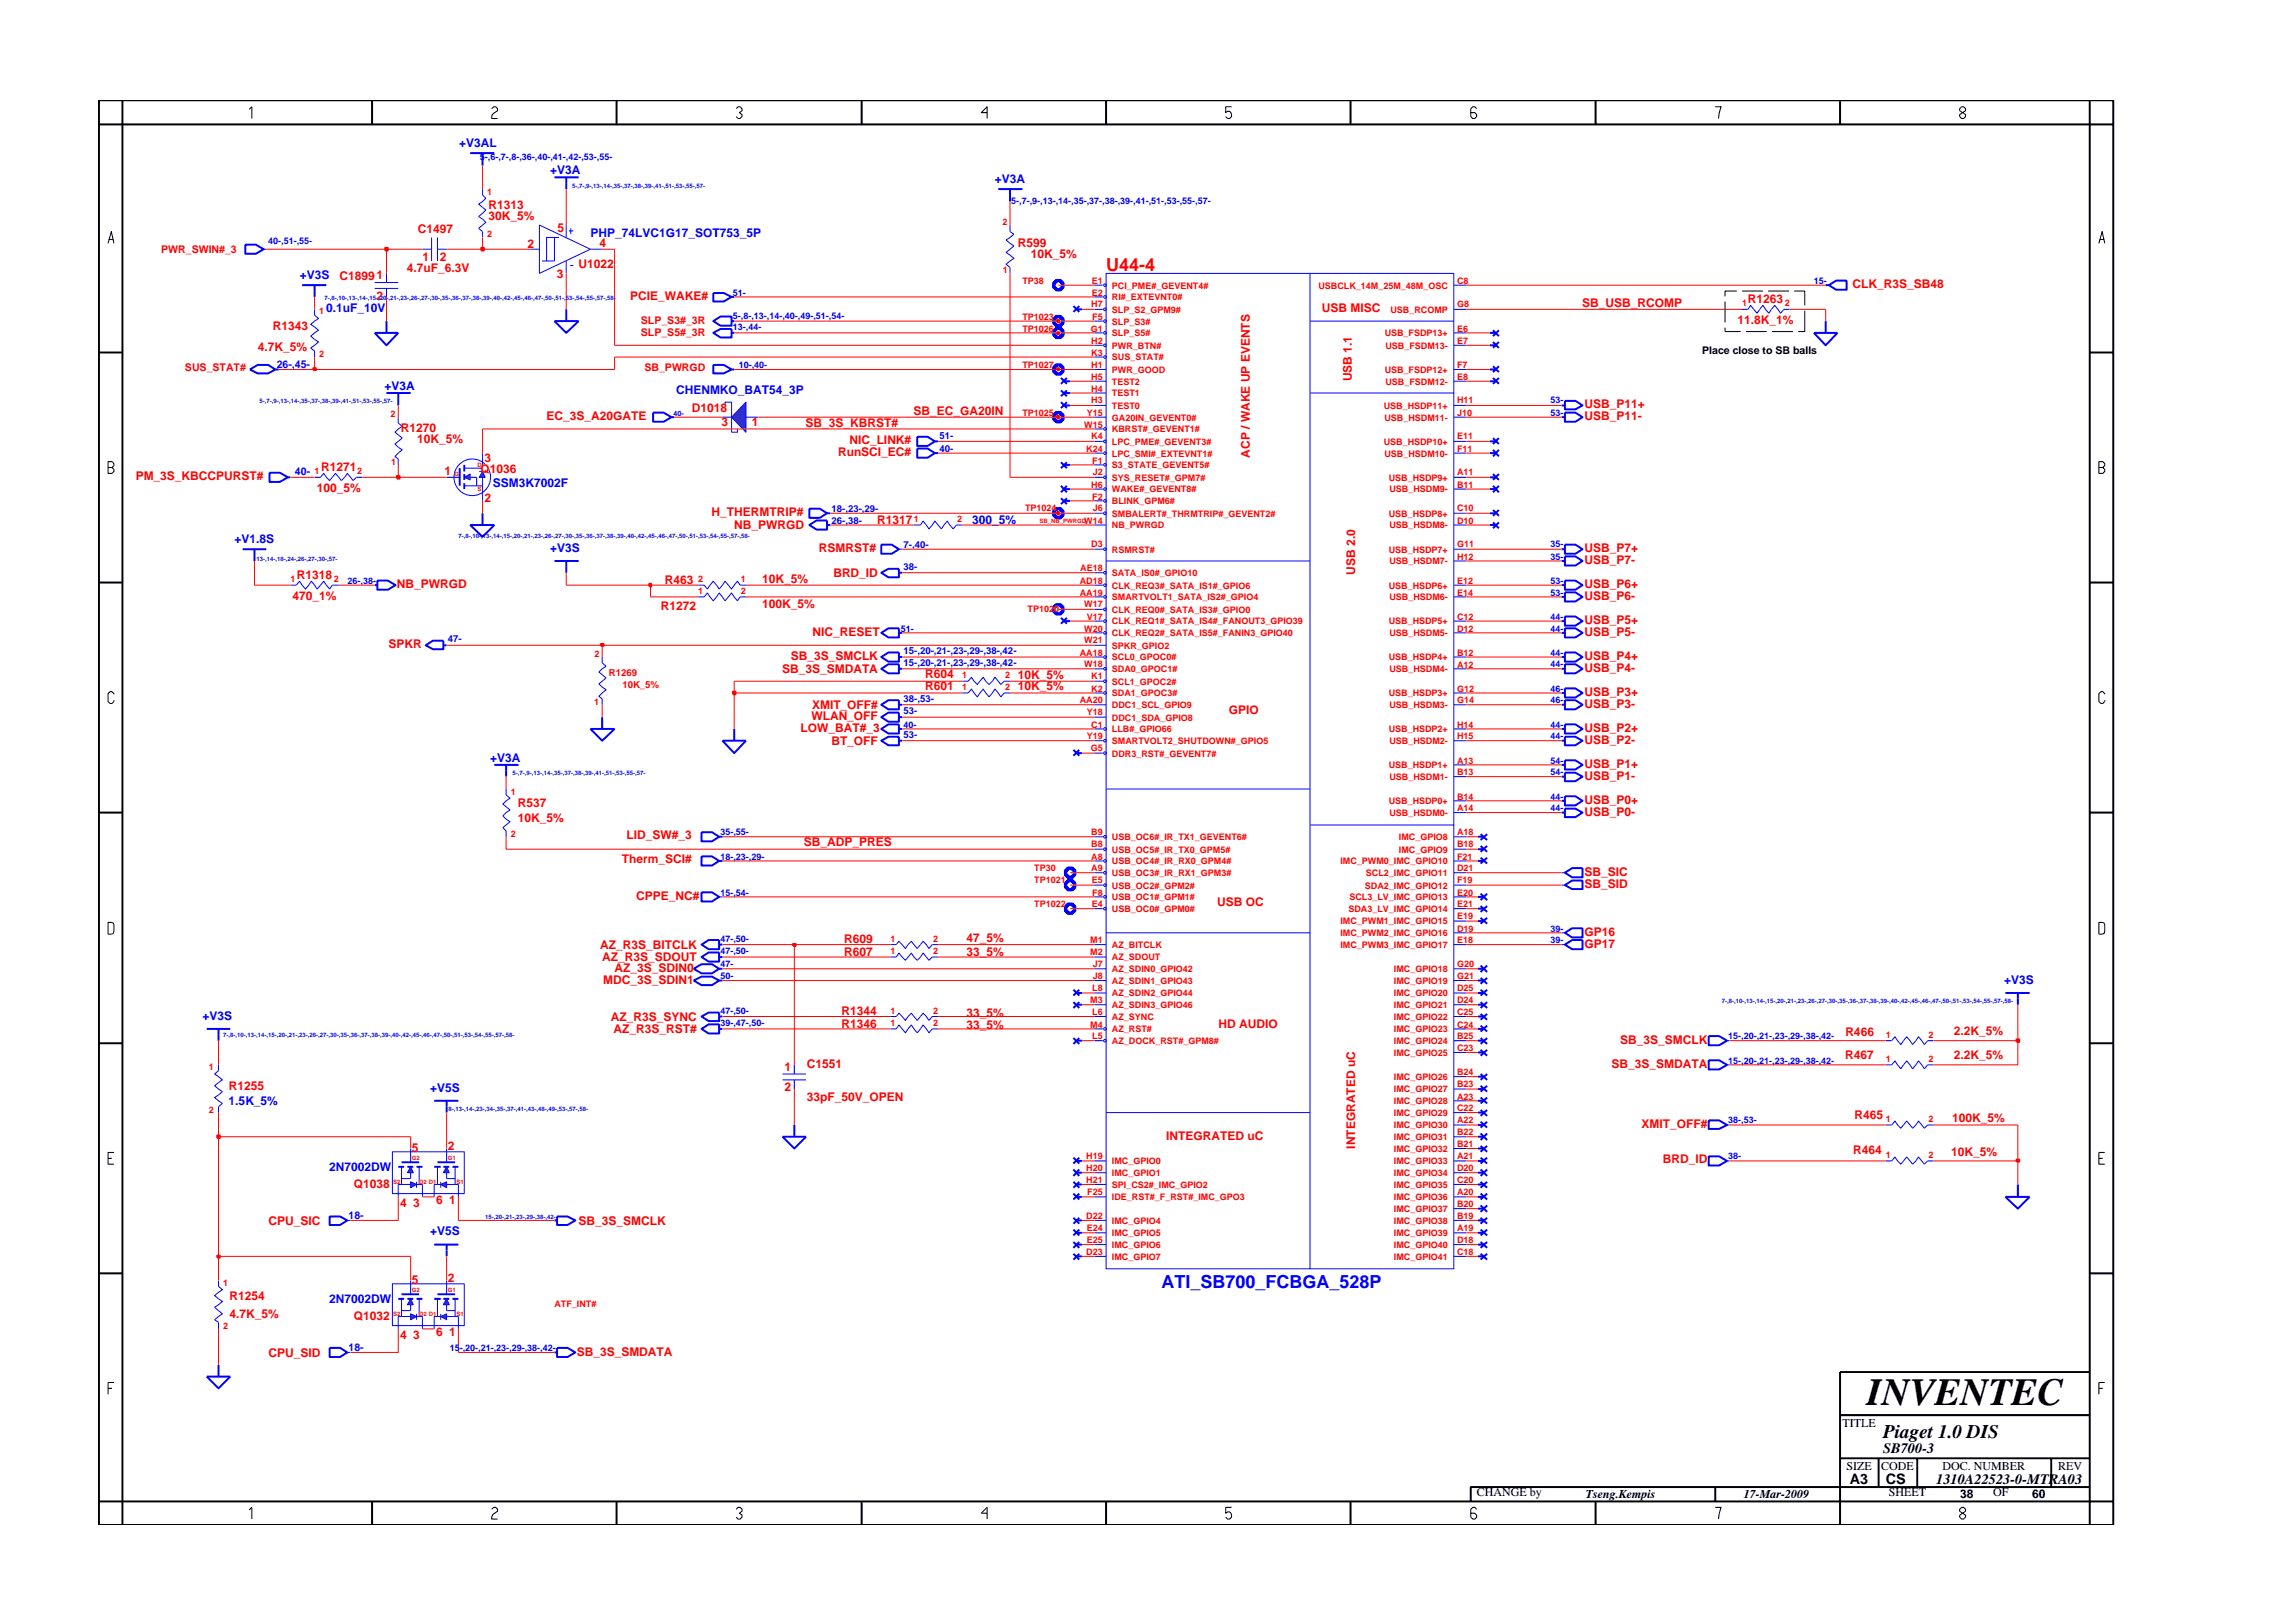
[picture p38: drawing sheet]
<svg xmlns="http://www.w3.org/2000/svg" width="297mm" height="210mm" viewBox="0 0 297 210" stroke-linecap="round" stroke-linejoin="round" font-family="sans-serif">
<defs><g id="words">
<text font-size="5" x="241.8" y="182">INVENTEC</text>
<text font-size="2.5" x="244" y="186.3">Piaget 1.0 DIS</text>
<text font-size="2.3" fill="#f00" x="143.3" y="35.2">U44-4</text>
<text font-size="2.3" fill="#00f" x="150.5" y="166.9">ATI_SB700_FCBGA_528P</text>
<g font-size="1.9">
<text x="244" y="188.2">SB700-3</text>
<text x="239.6" y="192.2">A3</text>
<text x="244.3" y="192.3">CS</text>
<text x="250.8" y="192.2">1310A22523-0-MTRA03</text>
</g>
<g font-size="1.6" fill="#00f">
<text x="59.5" y="19">+V3AL</text>
<text x="71.3" y="22.5">+V3A</text>
<text x="128.9" y="23.7">+V3A</text>
<text x="76.5" y="30.8">PHP_74LVC1G17_SOT753_5P</text>
<text x="38.8" y="36.2">+V3S</text>
<text x="42.2" y="40.4">0.1uF_10V</text>
<text x="49.8" y="50.5">+V3A</text>
<text x="87.6" y="51">CHENMKO_BAT54_3P</text>
<text x="63.8" y="63.1">SSM3K7002F</text>
<text x="30.4" y="70.4">+V1.8S</text>
<text x="71.3" y="71.5">+V3S</text>
<text x="126" y="67.8">300_5%</text>
<text x="63.5" y="98.7">+V3A</text>
<text x="259.6" y="127.4">+V3S</text>
<text x="26.2" y="132.1">+V3S</text>
<text x="29.6" y="143.2">1.5K_5%</text>
<text x="55.7" y="141.4">+V5S</text>
<text x="42.6" y="151.7">2N7002DW</text>
<text x="55.7" y="160">+V5S</text>
<text x="42.6" y="168.8">2N7002DW</text>
</g>
<g font-size="1.6" fill="#f00">
<text x="63.3" y="28.6">30K_5%</text>
<text x="63.3" y="27">R1313</text>
<text x="52.7" y="35.2">4.7uF_6.3V</text>
<text x="54.1" y="30.2">C1497</text>
<text x="54.7" y="33.8">1</text>
<text x="57" y="33.8">2</text>
<text x="68.3" y="32.1">2</text>
<text x="72.2" y="30">5</text>
<text x="75" y="34.7">U1022</text>
<text x="77.7" y="32">4</text>
<text x="131.9" y="32">R599</text>
<text x="133.5" y="33.5">10K_5%</text>
<text x="44" y="36.2">C18991</text>
<text x="48.8" y="38.9">2</text>
<text x="72.1" y="36">3</text>
<text x="81.6" y="38.9">PCIE_WAKE#</text>
<text x="171.2" y="40.4">USB MISC</text>
<text x="205" y="39.7">SB_USB_RCOMP</text>
<text x="226.4" y="39.3">R1263</text>
<text x="240" y="37.4">CLK_R3S_SB48</text>
<text x="33.4" y="45.5">4.7K_5%</text>
<text x="35.3" y="42.8">R1343</text>
<text x="225.1" y="42">11.8K_1%</text>
<text x="89.6" y="53.4">D1018</text>
<text x="118.3" y="53.8">SB_EC_GA20IN</text>
<text x="175.1" y="49.4" transform="rotate(-90 175.1 49.4)">USB 1.1</text>
<text x="205.3" y="52.8">USB_P11+</text>
<text x="51.9" y="56">R1270</text>
<text x="54" y="57.4">10K_5%</text>
<text x="62.8" y="59.8">3</text>
<text x="70.8" y="54.5">EC_3S_A20GATE</text>
<text x="93.5" y="55.2">3</text>
<text x="97.4" y="55.2">1</text>
<text x="104.3" y="55.3">SB_3S_KBRST#</text>
<text x="108.6" y="59.1">RunSCI_EC#</text>
<text x="110" y="57.5">NIC_LINK#</text>
<text x="161.9" y="59.3" transform="rotate(-90 161.9 59.3)">ACP / WAKE UP EVENTS</text>
<text x="205.3" y="54.5">USB_P11-</text>
<text x="17.6" y="62.2">PM_3S_KBCCPURST#</text>
<text x="41" y="63.8">100_5%</text>
<text x="41.6" y="61.1">R1271</text>
<text x="57.6" y="61.6">1</text>
<text x="62.3" y="61.3">Q1036</text>
<text x="62.8" y="65.1">2</text>
<text x="92.2" y="66.8">H_THERMTRIP#</text>
<text x="95.1" y="68.5">NB_PWRGD</text>
<text x="106.1" y="71.6">RSMRST#</text>
<text x="113.6" y="67.8">R1317</text>
<text x="205.3" y="71.5">USB_P7+</text>
<text x="37.9" y="77.8">470_1%</text>
<text x="38.5" y="75">R1318</text>
<text x="51.4" y="76.2">NB_PWRGD</text>
<text x="86.1" y="75.7">R463</text>
<text x="98.7" y="75.6">10K_5%</text>
<text x="108" y="74.7">BRD_ID</text>
<text x="175.5" y="74.5" transform="rotate(-90 175.5 74.5)">USB 2.0</text>
<text x="205.3" y="77.7">USB_P6-</text>
<text x="205.3" y="73.1">USB_P7-</text>
<text x="205.3" y="76.2">USB_P6+</text>
<text x="85.6" y="79">R1272</text>
<text x="98.7" y="78.8">100K_5%</text>
<text x="105.3" y="82.4">NIC_RESET</text>
<text x="205.3" y="80.9">USB_P5+</text>
<text x="205.3" y="82.4">USB_P5-</text>
<text x="50.3" y="84">SPKR</text>
<text x="101.3" y="87.1">SB_3S_SMDATA</text>
<text x="102.4" y="85.5">SB_3S_SMCLK</text>
<text x="119.8" y="87.8">R604</text>
<text x="119.8" y="89.4">R601</text>
<text x="131.8" y="87.9">10K_5%</text>
<text x="131.8" y="89.4">10K_5%</text>
<text x="205.3" y="85.5">USB_P4+</text>
<text x="205.3" y="87.1">USB_P4-</text>
<text x="103.7" y="94.8">LOW_BAT#_3</text>
<text x="105.1" y="93.3">WLAN_OFF</text>
<text x="105.2" y="91.8">XMIT_OFF#</text>
<text x="159.2" y="92.5">GPIO</text>
<text x="205.3" y="90.2">USB_P3+</text>
<text x="205.3" y="91.7">USB_P3-</text>
<text x="205.3" y="94.8">USB_P2+</text>
<text x="107.7" y="96.5">BT_OFF</text>
<text x="205.3" y="96.4">USB_P2-</text>
<text x="205.3" y="99.5">USB_P1+</text>
<text x="205.3" y="101">USB_P1-</text>
<text x="67.1" y="104.6">R537</text>
<text x="67.1" y="106.5">10K_5%</text>
<text x="205.3" y="104.2">USB_P0+</text>
<text x="205.3" y="105.7">USB_P0-</text>
<text x="80.5" y="111.9">Therm_SCI#</text>
<text x="81.1" y="108.7">LID_SW#_3</text>
<text x="104.1" y="109.6">SB_ADP_PRES</text>
<text x="205.3" y="113.5">SB_SIC</text>
<text x="82.4" y="116.6">CPPE_NC#</text>
<text x="157.7" y="117.4">USB OC</text>
<text x="205.3" y="115">SB_SID</text>
<text x="77.8" y="123">AZ_R3S_BITCLK</text>
<text x="78" y="124.5">AZ_R3S_SDOUT</text>
<text x="79.6" y="125.9">AZ_3S_SDIN0</text>
<text x="109.3" y="123.9">R607</text>
<text x="109.3" y="122.1">R609</text>
<text x="125.2" y="123.9">33_5%</text>
<text x="125.2" y="122">47_5%</text>
<text x="205.3" y="122.8">GP17</text>
<text x="205.3" y="121.3">GP16</text>
<text x="78.1" y="127.4">MDC_3S_SDIN1</text>
<text x="109" y="131.5">R1344</text>
<text x="125.2" y="131.8">33_5%</text>
<text x="79.1" y="132.3">AZ_R3S_SYNC</text>
<text x="79.5" y="133.8">AZ_R3S_RST#</text>
<text x="109" y="133.1">R1346</text>
<text x="125.2" y="133.3">33_5%</text>
<text x="157.8" y="133.1">HD AUDIO</text>
<text x="209.9" y="135.2">SB_3S_SMCLK</text>
<text x="239" y="137.2">R467</text>
<text x="239" y="134.2">R466</text>
<text x="253.1" y="137.3">2.2K_5%</text>
<text x="253.1" y="134">2.2K_5%</text>
<text x="29.7" y="141.3">R1255</text>
<text x="101.6" y="138.7">1</text>
<text x="101.6" y="141.4">2</text>
<text x="104.5" y="138.4">C1551</text>
<text x="104.5" y="142.7">33pF_50V_OPEN</text>
<text x="208.7" y="138.4">SB_3S_SMDATA</text>
<text x="53.4" y="149.2">5</text>
<text x="58" y="149">2</text>
<text x="151.1" y="147.7">INTEGRATED uC</text>
<text x="175.5" y="148.8" transform="rotate(-90 175.5 148.8)">INTEGRATED uC</text>
<text x="212.6" y="146.1">XMIT_OFF#</text>
<text x="240.1" y="149.5">R464</text>
<text x="240.2" y="145">R465</text>
<text x="252.7" y="149.7">10K_5%</text>
<text x="252.9" y="145.3">100K_5%</text>
<text x="45.8" y="153.9">Q1038</text>
<text x="56.5" y="156">6</text>
<text x="58.2" y="156">1</text>
<text x="215.4" y="150.7">BRD_ID</text>
<text x="34.8" y="158.7">CPU_SIC</text>
<text x="51.8" y="156.4">4</text>
<text x="53.5" y="156.4">3</text>
<text x="75" y="158.7">SB_3S_SMCLK</text>
<text x="53.4" y="166.3">5</text>
<text x="58" y="166.1">2</text>
<text x="29.7" y="170.7">4.7K_5%</text>
<text x="29.7" y="168.4">R1254</text>
<text x="45.8" y="171">Q1032</text>
<text x="51.8" y="173.5">4</text>
<text x="53.5" y="173.5">3</text>
<text x="56.5" y="173.1">6</text>
<text x="58.2" y="173.1">1</text>
<text x="34.8" y="175.8">CPU_SID</text>
<text x="74.7" y="175.6">SB_3S_SMDATA</text>
</g>
<g font-size="1.6">
<text x="238.7" y="184.8">TITLE</text>
<text x="239.2" y="190.4">SIZE</text>
<text x="243.7" y="190.4">CODE</text>
<text x="251.6" y="190.4">DOC. NUMBER</text>
<text x="266.6" y="190.4">REV</text>
<text x="191.3" y="193.9">CHANGE by</text>
<text x="205.4" y="194.1">Tseng.Kempis</text>
<text x="225.9" y="194.1">17-Mar-2009</text>
<text x="244.7" y="193.9">SHEET</text>
<text x="253.9" y="194.1">38</text>
<text x="258.2" y="193.9">OF</text>
<text x="263.3" y="194.1">60</text>
</g>
<g font-size="1.4" fill="#f00">
<text x="20.9" y="32.8">PWR_SWIN#_3</text>
<text x="83" y="43.6">SLP_S5#_3R</text>
<text x="83" y="42">SLP_S3#_3R</text>
<text x="24" y="48">SUS_STAT#</text>
<text x="83.5" y="48">SB_PWRGD</text>
</g>
<g font-size="1.4" fill="#00f">
<text x="35.8" y="47.6">26-,45-</text>
<text x="38.2" y="61.6">40-</text>
<text x="45.2" y="157.9">18-</text>
<text x="45.2" y="175">18-</text>
</g>
<text font-size="1.4" x="220.5" y="45.9">Place close to SB balls</text>
<g font-size="1.2" fill="#00f">
<text x="62.2" y="20.7">5-,6-,7-,8-,36-,40-,41-,42-,53-,55-</text>
<text x="131" y="26.4">5-,7-,9-,13-,14-,35-,37-,38-,39-,41-,51-,53-,55-,57-</text>
<text x="34.7" y="31.6">40-,51-,55-</text>
<text x="94.9" y="41.3">5-,8-,13-,14-,40-,49-,51-,54-</text>
<text x="94.9" y="38.3">51-</text>
<text x="235" y="36.8">15-</text>
<text x="94.9" y="42.8">13-,44-</text>
<text x="95.7" y="47.6">10-,40-</text>
<text x="200.9" y="53.9">53-</text>
<text x="200.9" y="52.3">53-</text>
<text x="121.7" y="56.9">51-</text>
<text x="121.7" y="58.5">40-</text>
<text x="107.7" y="67.8">26-,38-</text>
<text x="107.7" y="66.3">18-,23-,29-</text>
<text x="117" y="71">7-,40-</text>
<text x="200.9" y="70.9">35-</text>
<text x="45" y="75.6">26-,38-</text>
<text x="117" y="73.9">38-</text>
<text x="200.9" y="77.2">53-</text>
<text x="200.9" y="75.6">53-</text>
<text x="200.9" y="72.5">35-</text>
<text x="58" y="83.2">47-</text>
<text x="116.7" y="81.8">51-</text>
<text x="200.9" y="81.8">44-</text>
<text x="200.9" y="80.3">44-</text>
<text x="117" y="86.3">15-,20-,21-,23-,29-,38-,42-</text>
<text x="117" y="84.7">15-,20-,21-,23-,29-,38-,42-</text>
<text x="200.9" y="89.6">46-</text>
<text x="200.9" y="84.9">44-</text>
<text x="200.9" y="86.5">44-</text>
<text x="117" y="91">38-,53-</text>
<text x="117" y="92.5">53-</text>
<text x="117" y="95.6">53-</text>
<text x="117" y="94.3">40-</text>
<text x="200.9" y="91.1">46-</text>
<text x="200.9" y="95.8">44-</text>
<text x="200.9" y="94.3">44-</text>
<text x="200.9" y="98.9">54-</text>
<text x="200.9" y="100.4">54-</text>
<text x="200.9" y="103.6">44-</text>
<text x="200.9" y="105.1">44-</text>
<text x="93.3" y="108.2">35-,55-</text>
<text x="93.3" y="111.4">18-,23-,29-</text>
<text x="93.3" y="116">15-,54-</text>
<text x="93.3" y="125.3">47-</text>
<text x="93.3" y="122">47-,50-</text>
<text x="93.3" y="123.6">47-,50-</text>
<text x="200.9" y="122.2">39-</text>
<text x="200.9" y="120.7">39-</text>
<text x="93.3" y="131.3">47-,50-</text>
<text x="93.3" y="126.9">50-</text>
<text x="93.3" y="132.9">39-,47-,50-</text>
<text x="223.9" y="137.8">15-,20-,21-,23-,29-,38-,42-</text>
<text x="223.9" y="134.6">15-,20-,21-,23-,29-,38-,42-</text>
<text x="223.9" y="145.5">38-,53-</text>
<text x="223.9" y="150.1">38-</text>
<text x="58.3" y="175">15-,20-,21-,23-,29-,38-,42-</text>
</g>
<g font-size="1.2" fill="#f00">
<text x="63.1" y="25.2">1</text>
<text x="129.9" y="29.2">2</text>
<text x="63.1" y="30.8">2</text>
<text x="129.9" y="35.3">1</text>
<text x="41.3" y="40.7">1</text>
<text x="132.4" y="36.8">TP38</text>
<text x="132.4" y="41.4">TP1023</text>
<text x="141.4" y="39.8">H7</text>
<text x="141.4" y="36.8">E1</text>
<text x="141.4" y="38.3">E2</text>
<text x="141.5" y="41.4">F5</text>
<text x="144" y="38.9">RI#_EXTEVNT0#</text>
<text x="144" y="40.5">SLP_S2_GPM9#</text>
<text x="144" y="37.4">PCI_PME#_GEVENT4#</text>
<text x="170.8" y="37.4">USBCLK_14M_25M_48M_OSC</text>
<text x="180.1" y="40.5">USB_RCOMP</text>
<text x="188.8" y="39.8">G8</text>
<text x="188.8" y="36.8">C8</text>
<text x="225.7" y="39.7">1</text>
<text x="231.2" y="39.7">2</text>
<text x="41.3" y="46.3">2</text>
<text x="132.4" y="43">TP1026</text>
<text x="132.4" y="47.6">TP1027</text>
<text x="141.3" y="43">G1</text>
<text x="141.4" y="46.1">K3</text>
<text x="141.4" y="44.6">H2</text>
<text x="141.4" y="47.6">H1</text>
<text x="144" y="46.7">SUS_STAT#</text>
<text x="144" y="42">SLP_S3#</text>
<text x="144" y="43.6">SLP_S5#</text>
<text x="144" y="45.2">PWR_BTN#</text>
<text x="179.4" y="43.6">USB_FSDP13+</text>
<text x="179.5" y="45.2">USB_FSDM13-</text>
<text x="188.8" y="44.6">E7</text>
<text x="188.8" y="47.6">F7</text>
<text x="188.8" y="43">E6</text>
<text x="132.4" y="53.9">TP1025</text>
<text x="140.8" y="53.9">Y15</text>
<text x="141.4" y="52.3">H3</text>
<text x="141.4" y="50.7">H4</text>
<text x="141.4" y="49.2">H5</text>
<text x="144" y="48.3">PWR_GOOD</text>
<text x="144" y="53">TEST0</text>
<text x="144" y="51.4">TEST1</text>
<text x="144" y="49.8">TEST2</text>
<text x="179.2" y="53">USB_HSDP11+</text>
<text x="179.4" y="48.3">USB_FSDP12+</text>
<text x="179.5" y="49.8">USB_FSDM12-</text>
<text x="188.8" y="49.2">E8</text>
<text x="188.8" y="52.3">H11</text>
<text x="188.8" y="53.9">J10</text>
<text x="50.6" y="54">2</text>
<text x="140.5" y="55.4">W15</text>
<text x="140.7" y="58.5">K24</text>
<text x="141.4" y="56.9">K4</text>
<text x="144" y="54.5">GA20IN_GEVENT0#</text>
<text x="144" y="56">KBRST#_GEVENT1#</text>
<text x="144" y="57.6">LPC_PME#_GEVENT3#</text>
<text x="144" y="59.1">LPC_SMI#_EXTEVNT1#</text>
<text x="179.2" y="57.6">USB_HSDP10+</text>
<text x="179.3" y="59.1">USB_HSDM10-</text>
<text x="179.3" y="54.5">USB_HSDM11-</text>
<text x="188.8" y="58.5">F11</text>
<text x="188.8" y="56.9">E11</text>
<text x="40.8" y="61.4">1</text>
<text x="46.3" y="61.4">2</text>
<text x="50.7" y="60.2">1</text>
<text x="141.4" y="63.2">H6</text>
<text x="141.5" y="64.7">F2</text>
<text x="141.5" y="60.1">F1</text>
<text x="141.6" y="61.6">J2</text>
<text x="144" y="65.3">BLINK_GPM6#</text>
<text x="144" y="62.3">SYS_RESET#_GPM7#</text>
<text x="144" y="60.7">S3_STATE_GEVENT5#</text>
<text x="144" y="63.8">WAKE#_GEVENT8#</text>
<text x="179.9" y="62.3">USB_HSDP9+</text>
<text x="180" y="63.8">USB_HSDM9-</text>
<text x="188.8" y="61.6">A11</text>
<text x="188.8" y="63.2">B11</text>
<text x="118.4" y="67.7">1</text>
<text x="124" y="67.7">2</text>
<text x="132.8" y="66.2">TP1024</text>
<text x="140.5" y="67.8">W14</text>
<text x="141.4" y="70.9">D3</text>
<text x="141.6" y="66.2">J6</text>
<text x="144" y="71.6">RSMRST#</text>
<text x="144" y="66.9">SMBALERT#_THRMTRIP#_GEVENT2#</text>
<text x="144" y="68.5">NB_PWRGD</text>
<text x="179.9" y="71.6">USB_HSDP7+</text>
<text x="179.9" y="66.9">USB_HSDP8+</text>
<text x="180" y="68.5">USB_HSDM8-</text>
<text x="188.8" y="70.9">G11</text>
<text x="188.8" y="66.2">C10</text>
<text x="188.8" y="67.8">D10</text>
<text x="37.6" y="75.4">1</text>
<text x="43.2" y="75.4">2</text>
<text x="90.5" y="75.4">2</text>
<text x="90.5" y="77">1</text>
<text x="96" y="75.4">1</text>
<text x="96" y="77">2</text>
<text x="139.9" y="75.6">AD18</text>
<text x="139.9" y="77.2">AA19</text>
<text x="139.9" y="74">AE18</text>
<text x="144" y="76.2">CLK_REQ3#_SATA_IS1#_GPIO6</text>
<text x="144" y="74.6">SATA_IS0#_GPIO10</text>
<text x="144" y="77.8">SMARTVOLT1_SATA_IS2#_GPIO4</text>
<text x="179.9" y="76.2">USB_HSDP6+</text>
<text x="180" y="77.8">USB_HSDM6-</text>
<text x="180" y="73.1">USB_HSDM7-</text>
<text x="188.8" y="75.6">E12</text>
<text x="188.8" y="77.2">E14</text>
<text x="188.8" y="72.5">H12</text>
<text x="133.1" y="79.3">TP1020</text>
<text x="140.5" y="81.8">W20</text>
<text x="140.5" y="78.7">W17</text>
<text x="140.5" y="83.3">W21</text>
<text x="140.8" y="80.3">V17</text>
<text x="144" y="80.9">CLK_REQ1#_SATA_IS4#_FANOUT3_GPIO39</text>
<text x="144" y="82.4">CLK_REQ2#_SATA_IS5#_FANIN3_GPIO40</text>
<text x="144" y="79.4">CLK_REQ0#_SATA_IS3#_GPIO0</text>
<text x="179.9" y="80.9">USB_HSDP5+</text>
<text x="180" y="82.4">USB_HSDM5-</text>
<text x="188.8" y="80.3">C12</text>
<text x="188.8" y="81.8">D12</text>
<text x="77" y="85.1">2</text>
<text x="78.9" y="87.6">R1269</text>
<text x="80.6" y="89.1">10K_5%</text>
<text x="124.7" y="87.8">1</text>
<text x="124.7" y="89.4">1</text>
<text x="130.2" y="87.8">2</text>
<text x="130.2" y="89.4">2</text>
<text x="139.9" y="84.9">AA18</text>
<text x="140.5" y="86.5">W18</text>
<text x="141.4" y="89.6">K2</text>
<text x="141.4" y="88">K1</text>
<text x="144" y="87.1">SDA0_GPOC1#</text>
<text x="144" y="85.6">SCL0_GPOC0#</text>
<text x="144" y="88.7">SCL1_GPOC2#</text>
<text x="144" y="84">SPKR_GPIO2</text>
<text x="179.9" y="85.6">USB_HSDP4+</text>
<text x="180" y="87.1">USB_HSDM4-</text>
<text x="188.8" y="89.6">G12</text>
<text x="188.8" y="84.9">B12</text>
<text x="188.8" y="86.5">A12</text>
<text x="77" y="91.4">1</text>
<text x="139.9" y="91.1">AA20</text>
<text x="140.8" y="92.7">Y18</text>
<text x="140.8" y="95.8">Y19</text>
<text x="141.4" y="94.3">C1</text>
<text x="144" y="90.2">SDA1_GPOC3#</text>
<text x="144" y="91.7">DDC1_SCL_GPIO9</text>
<text x="144" y="93.3">DDC1_SDA_GPIO8</text>
<text x="144" y="94.9">LLB#_GPIO66</text>
<text x="179.9" y="94.9">USB_HSDP2+</text>
<text x="179.9" y="90.2">USB_HSDP3+</text>
<text x="180" y="91.7">USB_HSDM3-</text>
<text x="188.8" y="94.3">H14</text>
<text x="188.8" y="95.8">H15</text>
<text x="188.8" y="91.1">G14</text>
<text x="141.3" y="97.3">G5</text>
<text x="144" y="98">DDR3_RST#_GEVENT7#</text>
<text x="144" y="96.4">SMARTVOLT2_SHUTDOWN#_GPIO5</text>
<text x="179.9" y="99.5">USB_HSDP1+</text>
<text x="180" y="101.1">USB_HSDM1-</text>
<text x="180" y="96.4">USB_HSDM2-</text>
<text x="188.8" y="100.4">B13</text>
<text x="188.8" y="98.9">A13</text>
<text x="66.2" y="102.9">1</text>
<text x="179.9" y="104.2">USB_HSDP0+</text>
<text x="180" y="105.7">USB_HSDM0-</text>
<text x="188.8" y="105.1">A14</text>
<text x="188.8" y="103.6">B14</text>
<text x="66.2" y="108.4">2</text>
<text x="134" y="112.9">TP30</text>
<text x="141.4" y="112.9">A9</text>
<text x="141.4" y="111.4">A8</text>
<text x="141.4" y="109.8">B8</text>
<text x="141.4" y="108.2">B9</text>
<text x="144" y="113.5">USB_OC3#_IR_RX1_GPM3#</text>
<text x="144" y="112">USB_OC4#_IR_RX0_GPM4#</text>
<text x="144" y="110.4">USB_OC5#_IR_TX0_GPM5#</text>
<text x="144" y="108.8">USB_OC6#_IR_TX1_GEVENT6#</text>
<text x="173.6" y="112">IMC_PWM0_IMC_GPIO10</text>
<text x="176.9" y="113.5">SCL2_IMC_GPIO11</text>
<text x="181.2" y="108.8">IMC_GPIO8</text>
<text x="181.2" y="110.4">IMC_GPIO9</text>
<text x="188.7" y="112.9">D21</text>
<text x="188.8" y="108.2">A18</text>
<text x="188.8" y="109.8">B18</text>
<text x="188.8" y="111.4">F21</text>
<text x="134" y="117.5">TP1022</text>
<text x="134" y="114.4">TP1021</text>
<text x="141.4" y="117.5">E4</text>
<text x="141.4" y="114.4">E5</text>
<text x="141.5" y="116">F8</text>
<text x="144" y="118.2">USB_OC0#_GPM0#</text>
<text x="144" y="116.6">USB_OC1#_GPM1#</text>
<text x="144" y="115.1">USB_OC2#_GPM2#</text>
<text x="173.6" y="119.8">IMC_PWM1_IMC_GPIO15</text>
<text x="174.7" y="118.2">SDA3_LV_IMC_GPIO14</text>
<text x="174.8" y="116.6">SCL3_LV_IMC_GPIO13</text>
<text x="176.8" y="115.1">SDA2_IMC_GPIO12</text>
<text x="188.7" y="116">E20</text>
<text x="188.7" y="114.4">F19</text>
<text x="188.8" y="119.1">E19</text>
<text x="188.8" y="117.5">E21</text>
<text x="115.3" y="122">1</text>
<text x="115.3" y="123.6">1</text>
<text x="120.9" y="122">2</text>
<text x="120.9" y="123.6">2</text>
<text x="141.2" y="123.7">M2</text>
<text x="141.2" y="122.2">M1</text>
<text x="141.6" y="125.3">J7</text>
<text x="144" y="124.4">AZ_SDOUT</text>
<text x="144" y="125.9">AZ_SDIN0_GPIO42</text>
<text x="144" y="122.8">AZ_BITCLK</text>
<text x="173.6" y="121.3">IMC_PWM2_IMC_GPIO16</text>
<text x="173.6" y="122.8">IMC_PWM3_IMC_GPIO17</text>
<text x="180.6" y="125.9">IMC_GPIO18</text>
<text x="188.8" y="120.7">D19</text>
<text x="188.8" y="122.2">E18</text>
<text x="188.8" y="125.3">G20</text>
<text x="115.3" y="131.3">1</text>
<text x="120.9" y="131.3">2</text>
<text x="141.2" y="130">M3</text>
<text x="141.5" y="128.4">L8</text>
<text x="141.5" y="131.5">L6</text>
<text x="141.6" y="126.9">J8</text>
<text x="144" y="129.1">AZ_SDIN2_GPIO44</text>
<text x="144" y="130.6">AZ_SDIN3_GPIO46</text>
<text x="144" y="127.5">AZ_SDIN1_GPIO43</text>
<text x="180.6" y="127.5">IMC_GPIO19</text>
<text x="180.6" y="129.1">IMC_GPIO20</text>
<text x="180.6" y="130.6">IMC_GPIO21</text>
<text x="188.8" y="126.9">G21</text>
<text x="188.8" y="128.4">D25</text>
<text x="188.8" y="130">D24</text>
<text x="188.8" y="131.5">C25</text>
<text x="115.3" y="132.9">1</text>
<text x="120.9" y="132.9">2</text>
<text x="141.2" y="133.1">M4</text>
<text x="141.5" y="134.6">L5</text>
<text x="144" y="132.1">AZ_SYNC</text>
<text x="144" y="135.3">AZ_DOCK_RST#_GPM8#</text>
<text x="144" y="133.7">AZ_RST#</text>
<text x="180.6" y="135.3">IMC_GPIO24</text>
<text x="180.6" y="136.8">IMC_GPIO25</text>
<text x="180.6" y="132.1">IMC_GPIO22</text>
<text x="180.6" y="133.7">IMC_GPIO23</text>
<text x="188.8" y="134.6">B25</text>
<text x="188.8" y="136.2">C23</text>
<text x="188.8" y="133.1">C24</text>
<text x="244.3" y="137.5">1</text>
<text x="244.3" y="134.5">1</text>
<text x="249.8" y="137.5">2</text>
<text x="249.8" y="134.5">2</text>
<text x="27.1" y="138.7">1</text>
<text x="180.6" y="139.9">IMC_GPIO26</text>
<text x="180.6" y="141.5">IMC_GPIO27</text>
<text x="180.6" y="143">IMC_GPIO28</text>
<text x="188.8" y="139.3">B24</text>
<text x="188.8" y="140.8">B23</text>
<text x="188.8" y="142.4">A23</text>
<text x="188.8" y="144">C22</text>
<text x="27.1" y="144.1">2</text>
<text x="180.6" y="144.6">IMC_GPIO29</text>
<text x="180.6" y="146.2">IMC_GPIO30</text>
<text x="180.6" y="147.7">IMC_GPIO31</text>
<text x="180.6" y="149.2">IMC_GPIO32</text>
<text x="188.8" y="145.5">A22</text>
<text x="188.8" y="147.1">B22</text>
<text x="188.8" y="148.6">B21</text>
<text x="244.3" y="145.3">1</text>
<text x="244.3" y="150">1</text>
<text x="249.8" y="145.3">2</text>
<text x="249.8" y="150">2</text>
<text x="140.7" y="150.1">H19</text>
<text x="140.7" y="153.3">H21</text>
<text x="140.7" y="151.8">H20</text>
<text x="140.9" y="154.8">F25</text>
<text x="144" y="155.5">IDE_RST#_F_RST#_IMC_GPO3</text>
<text x="144" y="150.8">IMC_GPIO0</text>
<text x="144" y="152.4">IMC_GPIO1</text>
<text x="144" y="153.9">SPI_CS2#_IMC_GPIO2</text>
<text x="180.6" y="150.8">IMC_GPIO33</text>
<text x="180.6" y="152.4">IMC_GPIO34</text>
<text x="180.6" y="153.9">IMC_GPIO35</text>
<text x="180.6" y="155.5">IMC_GPIO36</text>
<text x="188.8" y="150.1">A21</text>
<text x="188.8" y="151.8">D20</text>
<text x="188.8" y="153.3">C20</text>
<text x="188.8" y="154.8">A20</text>
<text x="140.7" y="157.9">D22</text>
<text x="140.8" y="159.5">E24</text>
<text x="140.8" y="161.1">E25</text>
<text x="144" y="158.5">IMC_GPIO4</text>
<text x="144" y="160.1">IMC_GPIO5</text>
<text x="144" y="161.7">IMC_GPIO6</text>
<text x="180.6" y="160.1">IMC_GPIO39</text>
<text x="180.6" y="161.7">IMC_GPIO40</text>
<text x="180.6" y="157">IMC_GPIO37</text>
<text x="180.6" y="158.5">IMC_GPIO38</text>
<text x="188.8" y="159.5">A19</text>
<text x="188.8" y="161.1">D18</text>
<text x="188.8" y="156.4">B20</text>
<text x="188.8" y="157.9">B19</text>
<text x="28.9" y="166.6">1</text>
<text x="140.7" y="162.6">D23</text>
<text x="144" y="163.2">IMC_GPIO7</text>
<text x="180.6" y="163.2">IMC_GPIO41</text>
<text x="188.8" y="162.6">C18</text>
<text x="28.9" y="172.2">2</text>
<text x="71.8" y="169.4">ATF_INT#</text>
</g>
<text font-size=".9" fill="#00f" x="87.2" y="53.9">40-</text>
<g font-size=".8" fill="#00f">
<text x="74.1" y="24.3">5-,7-,9-,13-,14-,35-,37-,38-,39-,41-,51-,53-,55-,57-</text>
<text x="42" y="38.9">7-,8-,10-,13-,14-,15-,20-,21-,23-,26-,27-,30-,35-,36-,37-,38-,39-,40-,42-,45-,46-,47-,50-,51-,53-,54-,55-,57-,58-</text>
<text x="33.6" y="52.3">5-,7-,9-,13-,14-,35-,37-,38-,39-,41-,51-,53-,55-,57-</text>
<text x="59.4" y="69.7">7-,8-,10-,13-,14-,15-,20-,21-,23-,26-,27-,30-,35-,36-,37-,38-,39-,40-,42-,45-,46-,47-,50-,51-,53-,54-,55-,57-,58-</text>
<text x="33.2" y="72.7">13-,14-,18-,24-,26-,27-,30-,57-</text>
<text x="66.4" y="100.4">5-,7-,9-,13-,14-,35-,37-,38-,39-,41-,51-,53-,55-,57-</text>
<text x="223.1" y="130">7-,8-,10-,13-,14-,15-,20-,21-,23-,26-,27-,30-,35-,36-,37-,38-,39-,40-,42-,45-,46-,47-,50-,51-,53-,54-,55-,57-,58-</text>
<text x="28.9" y="134.4">7-,8-,10-,13-,14-,15-,20-,21-,23-,26-,27-,30-,35-,36-,37-,38-,39-,40-,42-,45-,46-,47-,50-,51-,53-,54-,55-,57-,58-</text>
<text x="58.1" y="144">8-,13-,14-,23-,34-,35-,37-,41-,43-,48-,49-,53-,57-,58-</text>
<text x="62.8" y="157.9">15-,20-,21-,23-,29-,38-,42-</text>
</g>
<g font-size=".8" fill="#f00">
<text x="58.9" y="61.6">G</text>
<text x="61.8" y="63.7">S</text>
<text x="61.8" y="60.4">D</text>
<text x="134.7" y="67.8">SB_NB_PWRGD</text>
<text x="50.9" y="153.4">S2</text>
<text x="53.4" y="150.3">G2</text>
<text x="54.3" y="153.4">D2 D1</text>
<text x="58" y="150.3">G1</text>
<text x="59.1" y="153.4">S1</text>
<text x="53.4" y="167.4">G2</text>
<text x="58" y="167.4">G1</text>
<text x="50.9" y="170.5">S2</text>
<text x="54.3" y="170.5">D2 D1</text>
<text x="59.1" y="170.5">S1</text>
</g>
</g></defs>
<g fill="none" stroke="#00f" stroke-width=".25">
<path d="M31.8 31.7h1.3l1 .6-1 .6h-1.3zM39.1 36.9h3.2M40.8 36.9v1.6M71.8 23h3.2M73.3 23v1.5M139.1 39.7l.7 .7M139.8 39.7l-.7 .7M48.5 43.1h3.1l-1.5 1.6zM50.1 41.6v1.5M84.6 53.5h1.4l1 .5-1 .6h-1.4zM87 54h.3M137.4 49l.8 .7"/>
<path d="M137.9 49.4h.7M138.2 49l-.8 .7M139.4 40.1h.8M193 43.1h.7M193 57.2h.7M193 49.4h.7M193.4 56.8l.8 .7M193.4 49l.8 .7M193.4 42.8l.8 .7M194.2 56.8l-.8 .7M194.2 49l-.8 .7M194.2 42.8l-.8 .7"/>
<path d="M193 68h.7M193 66.5h.7M193 63.4h.7M193.4 67.7l.8 .7M193.4 66.1l.8 .7M193.4 62.9l.8 .9M194.2 67.7l-.8 .7M194.2 66.1l-.8 .7M194.2 62.9l-.8 .9M202.3 75.8h.4M202.3 77.3h.4M202.7 79.9h1.4l.9 .6-.9 .6h-1.4z"/>
<path d="M202.7 75.2h1.4l.9 .6-.9 .6h-1.4zM202.7 76.7h1.4l.9 .6-.9 .6h-1.4zM55.1 83.6l1-.6h1.3v1.1h-1.3zM57.4 83.6h.5M76.5 94.4h3.1l-1.6 1.6zM78 92.9v1.5M93.6 96h3l-1.5 1.6zM95.1 94.4v1.6M202.3 89.8h.4M202.3 80.5h.4M202.7 89.2h1.4l.9 .6-.9 .6h-1.4zM90.9 110.9h1.3l1 .6-1 .6h-1.3z"/>
<path d="M93.2 111.5h.4M191.5 108.4h.7M191.8 108.1l.8 .7M192.6 108.1l-.8 .7M202.3 105.3h.4M202.7 114.7l1-.6h1.3v1.1h-1.3zM202.7 104.8h1.4l.9 .5-.9 .6h-1.4zM89.9 125.5l1-.6h1.3l1 .6-1 .6h-1.3zM89.9 127l1-.5h1.3l1 .5-1 .6h-1.3zM93.2 125.5h.4M93.2 127h.4M191.5 128.6h.7"/>
<path d="M191.5 127h.7M191.8 128.2l.8 .8M191.8 126.7l.8 .8M192.6 128.2l-.8 .8M192.6 126.7l-.8 .8M202.7 122.4l1-.6h1.3v1.2h-1.3zM221.3 134.2h1.4l1 .6-1 .6h-1.4zM56.2 142.6h3.2M57.9 142.6v1.5M139.1 153.1l.7 .8M139.1 157.8l.7 .7M139.4 153.4h.8"/>
<path d="M139.4 158.1h.8M139.8 153.1l-.7 .8M139.8 157.8l-.7 .7M191.5 155.1h.7M191.5 153.4h.7M191.5 151.9h.7M191.8 154.6l.8 .8M191.8 153.1l.8 .8M191.8 151.5l.8 .8M192.6 154.6l-.8 .8M192.6 153.1l-.8 .8M192.6 151.5l-.8 .8"/>
<path d="M221.3 149.8h1.4l1 .6-1 .6h-1.4zM26.8 178.3h3l-1.5 1.6zM28.3 176.8v1.5M71.8 175.2h.4M72.2 174.6h1.3l1 .6-1 .6h-1.3zM139.1 162.4l.7 .8M139.4 162.8h.8M139.8 162.4l-.7 .8M191.5 162.8h.7M191.8 162.4l.8 .8M192.6 162.4l-.8 .8"/>
</g>
<path d="M136.7 78.5l.1-.2h.6l.3 .4v.5l-.3 .3h-.6l-.3-.3v-.5zM138.2 117.3l.2-.2h.5l.3 .4v.5l-.3 .3h-.5l-.4-.3v-.5z" fill="none" stroke="#00f" stroke-width=".42"/>
<g fill="none" stroke="#00f" stroke-width=".13">
<path d="M34.1 32.3h.4M48.5 36.6h3.1M48.5 37.4h3.1M50.1 35.4v1.2M50.1 37.4v1.1M54.7 32.3h1.2M55.9 30.8v3M56.7 32.3h1.2M56.7 30.8v3M62.5 24.5v.8l.4 .4-.9 .7 .9 .8-.9 .9 .9 .7-.9 .8 .5 .4v.8M68.7 32.3h1.2M69.9 29.2l6.6 3.1-6.6 3.1z"/>
<path d="M71.8 30.8v3h-1M72.4 30.8h-1.6v3h-.6M73.3 29.2v1.6M73.3 33.8v1.6M73.7 29.9h.6M73.9 34.4h.4M73.9 29.6v.7M76.5 32.3h1.5M51.6 54v.8l.5 .4-.9 .8 .9 .8-.9 .7 .9 .8-.9 .8 .4 .4v.7M93.6 54h1.2M94.8 52.1v3.9M96.6 54h1.6"/>
<path d="M90.5 77.3h.7l.4-.5 .8 1 .8-1 .7 1 .9-1 .7 1 .4-.5h.7M118.4 68h.8l.4-.5 .7 1 .8-1 .8 1 .8-1 .8 1 .4-.5h.8M124.7 88.3h.7l.4-.6 .8 1 .8-1 .7 1 .8-1 .8 1 .4-.4h.7M202.3 114.7h.4M28.3 138v.7l-.5 .4 1 .8-1 .8 1 .7-1 .8 1 .7-.5 .5v.7M101.4 139.1h3M101.4 139.9h3M102.9 138v1.1M102.9 139.9v1.2M115.3 131.7h.8l.3-.4 .9 .9 .8-.9 .7 .9 .8-.9 .7 .9 .5-.5h.7M115.3 124h.8l.3-.5 .9 .9 .8-.9 .7 .9 .8-.9 .7 .9 .5-.4h.7M202.3 122.4h.4"/>
<path d="M223.7 134.8h.4M244.3 138h.8l.4-.6 .7 1.1 .8-1.1 .8 1.1 .7-1.1 .8 1.1 .4-.5h.8M223.7 150.4h.4M28.3 165.9v.8l.5 .4-1 .7 1 .8-1 .8 1 .8-1 .8 .5 .3v.9"/>
</g>
<path d="M96.6 52.1v3.9l-1.8-2z" fill="#3c3cc8"/>
<g fill="none" stroke="#00f" stroke-width=".13">
<path d="M40.8 40.1v.7l.5 .5-1.1 .7 1.1 .8-1.1 .7 1.1 .8-1.1 .8 .6 .4v.8M94.8 52.1h-.9v.4M95.5 55.6v.4h-.7M96.6 52.1v3.9l-1.8-2zM37.6 75.8h.8l.4-.5 .8 1 .7-1 .8 1 .8-1 .8 1 .3-.5h.9M40.8 61.8h.7l.4-.5 .8 1 .8-1 .7 1 .8-1 .7 1 .5-.5h.7M90.5 75.8h.7l.4 .5 .8-1 .8 1 .7-1 .9 1 .7-1 .4 .5h.7M116.4 71.1h.5M78 85.1v.8l.5 .4-.9 .8 .9 .7-.9 .8 .9 .8-.9 .8 .4 .3v.8M93.2 116.2h.4M202.3 113.1h.4M115.3 133.3h.8l.3-.5 .9 1 .8-1 .7 1 .8-1 .7 1 .5-.5h.7"/>
<path d="M202.3 120.8h.4M244.3 134.8h.8l.4-.5 .7 1 .8-1 .8 1 .7-1 .8 1 .4-.5h.8M45 158.1h.4M53.2 148.8v1.8"/>
</g>
<g fill="none" stroke="#00f" stroke-width=".25">
<path d="M92.4 38h1.4l1 .5-1 .6h-1.4zM94.8 38.5h.3M92.4 41.6l.9-.6h1.5v1.2h-1.5zM92.4 43.1l.9-.5h1.5v1.1h-1.5zM94.8 41.6h.3M94.8 43.1h.3M118.8 56.6h1.4l.9 .6-.9 .6h-1.4zM121.1 57.2h.4M137.4 52.1l.8 .8M137.4 50.6l.8 .7M137.9 52.5h.7M137.9 50.9h.7"/>
<path d="M138.2 52.1l-.8 .8M138.2 50.6l-.8 .7M193 44.7h.7M193.4 44.3l.8 .8M194.2 44.3l-.8 .8M202.3 54h.4M202.7 53.5h1.4l.9 .5-.9 .6h-1.4zM31.4 71.1h3.1M33 71.1v1.6M104.8 68l1-.6h1.3v1.2h-1.3zM104.8 65.9h1.4l.9 .6-.9 .6h-1.4zM107.1 68h.5"/>
<path d="M107.1 66.5h.5M114.2 70.6h1.3l.9 .5-.9 .6h-1.3zM193 61.8h.7M193.4 61.4l.8 .8M194.2 61.4l-.8 .8M202.3 71.1h.4M202.3 72.7h.4M202.7 70.6h1.4l.9 .5-.9 .6h-1.4zM202.7 72.1h1.4l.9 .6-.9 .6h-1.4zM114.2 91.3l.9-.6h1.3v1.2h-1.3zM116.4 91.3h.5M202.3 85.1h.4"/>
<path d="M202.3 82h.4M202.3 91.3h.4M202.7 84.5h1.4l.9 .6-.9 .6h-1.4zM202.7 81.4h1.4l.9 .6-.9 .6h-1.4zM202.7 90.7h1.4l.9 .6-.9 .6h-1.4zM90.9 115.6h1.3l1 .6-1 .6h-1.3zM191.5 119.3h.7M191.5 110h.7M191.5 116.2h.7M191.8 118.9l.8 .8M191.8 109.6l.8 .7M191.8 115.8l.8 .8"/>
<path d="M192.6 118.9l-.8 .8M192.6 109.6l-.8 .7M192.6 115.8l-.8 .8M202.7 113.1l1-.6h1.3v1.2h-1.3zM90.9 133.3l.9-.6h1.4v1.2h-1.4zM90.9 122.4l.9-.6h1.4v1.2h-1.4zM93.2 133.3h.4M93.2 122.4h.4M139.1 134.5l.7 .7M139.4 134.8h.8M139.8 134.5l-.7 .7M191.5 133.3h.7"/>
<path d="M191.5 130.2h.7M191.8 132.9l.8 .7M191.8 129.8l.8 .8M192.6 132.9l-.8 .7M192.6 129.8l-.8 .8M202.7 120.8l1-.5h1.3v1.1h-1.3zM42.7 157.6h1.4l.9 .5-.9 .6h-1.4zM52 150.6h2.3M101.4 147.3h3l-1.5 1.5zM102.9 145.7v1.6M139.1 151.5l.7 .8M139.4 151.9h.8"/>
<path d="M139.8 151.5l-.7 .8M191.5 150.4h.7M191.5 148.8h.7M191.5 147.3h.7M191.5 156.6h.7M191.8 150l.8 .7M191.8 148.4l.8 .8M191.8 146.8l.8 .9M191.8 156.2l.8 .8M192.6 150l-.8 .7M192.6 148.4l-.8 .8M192.6 146.8l-.8 .9"/>
<path d="M192.6 156.2l-.8 .8M56.2 161.2h3.2M57.9 161.2v1.6"/>
</g>
<path d="M136.7 36.5l.1-.1h.6l.3 .3v.5l-.3 .3h-.6l-.3-.3v-.5zM138.2 112.6l.2-.1h.5l.3 .3v.5l-.3 .4h-.5l-.4-.4v-.5zM138.2 114.2l.2-.1h.5l.3 .3v.5l-.3 .4h-.5l-.4-.4v-.5z" fill="none" stroke="#00f" stroke-width=".42"/>
<path d="M53.2 153.1l.8 .3-.8 .5z" fill="#3c3cc8"/>
<path d="M53.2 153.1l.8 .3-.8 .5zM54 153.1v.8" fill="none" stroke="#00f" stroke-width=".13"/>
<path d="M53.2 151.2l.3 .7h-.7z" fill="#3c3cc8"/>
<path d="M52 151.2v2.2M53.2 151.2l.3 .7h-.7zM53.2 151.9v.8h-1.2M53.2 153.4h-1.6v1.7M54 153.4h.7v1.7M54.3 151.2v2.2M57.9 148.8v1.8" fill="none" stroke="#00f" stroke-width=".13"/>
<path d="M51.6 151.2h.8M52.8 151.2h.7M54 151.2h.7M56.7 150.6h2.3" fill="none" stroke="#00f" stroke-width=".25"/>
<path d="M57.1 153.4l.8-.3v.8z" fill="#3c3cc8"/>
<path d="M57.1 153.4l.8-.3v.8zM57.1 153.1v.8" fill="none" stroke="#00f" stroke-width=".13"/>
<path d="M57.9 151.2l.3 .7h-.8z" fill="#3c3cc8"/>
<g fill="none" stroke="#00f" stroke-width=".13">
<path d="M141.8 36.9h1.1M141.8 38.5h1.1M143.3 35.4h45v129h-45zM169.7 35.4v129M188.3 36.9h1.6M141.8 40.1h1.1M141.8 41.6h1.1M141.8 43.1h1.1M141.8 44.7h1.1M141.8 46.3h1.1M141.8 55.6h1.1M141.8 57.2h1.1"/>
<path d="M141.8 58.7h1.1M141.8 50.9h1.5M141.8 54h1.5M141.8 49.4h1.5M141.8 52.5h1.5M141.8 47.9h1.5M169.7 50.9h18.6M169.7 41.6h18.6M188.3 44.7h1.6M188.3 58.7h1.6M188.3 54h1.6M188.3 49.4h1.6"/>
<path d="M188.3 43.1h1.6M188.3 57.2h1.6M188.3 52.5h1.6M188.3 47.9h1.6M188.3 40.1h1.6M57.9 61.8h1.6M141.8 75.8h1.1M141.8 78.9h1.1M141.8 68h1.5M141.8 66.5h1.1M141.8 64.9h1.1M141.8 61.8h1.1"/>
<path d="M141.8 63.4h1.1M141.8 71.1h1.1M141.8 74.2h1.1M141.8 60.2h1.1M141.8 77.3h1.1M143.3 72.7h26.4M188.3 63.4h1.6M188.3 77.3h1.6M188.3 72.7h1.6M188.3 68h1.6M188.3 66.5h1.6M188.3 61.8h1.6"/>
<path d="M188.3 71.1h1.6M188.3 75.8h1.6M124.7 89.8h.7l.4-.5 .8 1 .8-1 .7 1 .8-1 .8 1 .4-.5h.7M141.8 97.6h1.1M141.8 80.5h1.1M141.8 82h1.1M141.8 89.8h1.1M141.8 96h1.1M141.8 85.1h1.1M141.8 86.6h1.1M141.8 88.3h1.1M141.8 94.4h1.1"/>
<path d="M141.8 83.6h1.5M141.8 91.3h1.5M141.8 92.9h1.5M188.3 96h1.6M188.3 86.6h1.6M188.3 91.3h1.6M188.3 82h1.6M188.3 89.8h1.6M188.3 85.1h1.6M188.3 94.4h1.6M188.3 80.5h1.6M188.3 99.1h1.6"/>
<path d="M141.8 108.4h1.1M141.8 110h1.1M141.8 111.5h1.1M141.8 113.1h1.1M141.8 114.7h1.1M141.8 116.2h1.1M141.8 117.7h1.1M143.3 102.2h26.4M169.7 106.9h18.6M188.3 110h1.6M188.3 113.1h1.6M188.3 116.2h1.6"/>
<path d="M188.3 100.6h1.6M188.3 105.3h1.6M188.3 119.3h1.6M188.3 108.4h1.6M188.3 111.5h1.6M188.3 114.7h1.6M188.3 117.7h1.6M188.3 103.7h1.6M115.3 122.4h.8l.3-.5 .9 1 .8-1 .7 1 .8-1 .7 1 .5-.5h.7M141.8 134.8h1.1M141.8 125.5h1.5M141.8 128.6h1.5"/>
<path d="M141.8 127h1.5M141.8 133.3h1.1M141.8 122.4h1.5M141.8 130.2h1.5M141.8 124h1.5M141.8 131.7h1.5M143.3 120.8h26.4M188.3 122.4h1.6M188.3 130.2h1.6M188.3 133.3h1.6M188.3 127h1.6M188.3 136.3h1.6"/>
<path d="M188.3 131.7h1.6M188.3 120.8h1.6M188.3 134.8h1.6M188.3 125.5h1.6M188.3 128.6h1.6M188.3 139.5h1.6M223.7 138h.4M50.8 149.2h9.3v5.4h-9.3zM56.7 151.2v2.2M57.1 153.4h-.9v1.7M57.9 151.2l.3 .7h-.8zM57.9 151.9v.8h1.1"/>
<path d="M57.9 153.4h1.5v1.7M59 151.2v2.2M141.8 151.9h1.5M141.8 155.1h1.5M141.8 159.7h1.5M141.8 153.4h1.5M141.8 150.4h1.5M141.8 158.1h1.5M143.3 144.1h26.4M188.3 153.4h1.6M188.3 144.1h1.6M188.3 141.1h1.6"/>
<path d="M188.3 147.3h1.6M188.3 150.4h1.6M188.3 156.6h1.6M188.3 159.7h1.6M188.3 142.6h1.6M188.3 145.7h1.6M188.3 148.8h1.6M188.3 151.9h1.6M188.3 155.1h1.6M188.3 158.1h1.6M141.8 162.8h1.5M141.8 161.2h1.5"/>
<path d="M188.3 162.8h1.6M188.3 161.2h1.6"/>
<circle cx="143.1" cy="38.5" r=".17"/>
<circle cx="143.1" cy="36.9" r=".17"/>
<circle cx="143.1" cy="40.1" r=".17"/>
<circle cx="143.1" cy="44.7" r=".17"/>
<circle cx="143.1" cy="57.2" r=".17"/>
<circle cx="143.1" cy="41.6" r=".17"/>
<circle cx="143.1" cy="55.6" r=".17"/>
<circle cx="143.1" cy="43.1" r=".17"/>
<circle cx="143.1" cy="46.3" r=".17"/>
<circle cx="143.1" cy="58.7" r=".17"/>
<circle cx="143.1" cy="78.9" r=".17"/>
<circle cx="143.1" cy="75.8" r=".17"/>
<circle cx="143.1" cy="63.4" r=".17"/>
<circle cx="143.1" cy="60.2" r=".17"/>
<circle cx="143.1" cy="64.9" r=".17"/>
<circle cx="143.1" cy="61.8" r=".17"/>
<circle cx="143.1" cy="66.5" r=".17"/>
<circle cx="143.1" cy="71.1" r=".17"/>
<circle cx="143.1" cy="74.2" r=".17"/>
<circle cx="143.1" cy="77.3" r=".17"/>
<circle cx="143.1" cy="82" r=".17"/>
<circle cx="143.1" cy="97.6" r=".17"/>
<circle cx="143.1" cy="80.5" r=".17"/>
<circle cx="143.1" cy="96" r=".17"/>
<circle cx="143.1" cy="89.8" r=".17"/>
<circle cx="143.1" cy="85.1" r=".17"/>
<circle cx="143.1" cy="88.3" r=".17"/>
<circle cx="143.1" cy="86.6" r=".17"/>
<circle cx="143.1" cy="94.4" r=".17"/>
<circle cx="143.1" cy="116.2" r=".17"/>
<circle cx="143.1" cy="114.7" r=".17"/>
<circle cx="143.1" cy="110" r=".17"/>
<circle cx="143.1" cy="108.4" r=".17"/>
<circle cx="143.1" cy="117.7" r=".17"/>
<circle cx="143.1" cy="111.5" r=".17"/>
<circle cx="143.1" cy="113.1" r=".17"/>
<circle cx="143.1" cy="134.8" r=".17"/>
<circle cx="143.1" cy="133.3" r=".17"/>
</g>
<g fill="none" stroke="#00f" stroke-width=".25">
<path d="M118.8 58.1h1.4l.9 .6-.9 .6h-1.4zM121.1 58.7h.4M59.5 60.6v2.3M114.2 86.6l.9-.6h1.3v1.2h-1.3zM116.4 86.6h.5M202.3 96h.4M202.3 86.6h.4M202.3 99.1h.4M202.7 95.4h1.4l.9 .6-.9 .5h-1.4zM202.7 86h1.4l.9 .6-.9 .6h-1.4zM202.7 98.5h1.4l.9 .6-.9 .6h-1.4zM90.9 107.8h1.3l1 .6-1 .6h-1.3z"/>
<path d="M93.2 108.4h.4M202.3 100.6h.4M202.7 100.1h1.4l.9 .5-.9 .6h-1.4zM221.3 137.4h1.4l1 .6-1 .5h-1.4zM56.2 151.2h.9M57.4 151.2h.8M58.6 151.2h.8M191.5 158.1h.7M191.5 141.1h.7M191.8 157.8l.8 .7M191.8 140.7l.8 .7M192.6 157.8l-.8 .7"/>
<path d="M192.6 140.7l-.8 .7M139.1 160.9l.7 .8M139.4 161.2h.8M139.8 160.9l-.7 .8"/>
</g>
<path d="M136.7 53.6l.1-.1h.6l.3 .3v.5l-.3 .3h-.6l-.3-.3v-.5zM136.7 42.7l.1-.2h.6l.3 .4v.5l-.3 .3h-.6l-.3-.3v-.5z" fill="none" stroke="#00f" stroke-width=".42"/>
<path d="M62.5 61.1l.4 .7h-.8z" fill="#3c3cc8"/>
<path d="M62.1 61.1h.8M62.5 61.1l.4 .7h-.8z" fill="none" stroke="#00f" stroke-width=".13"/>
<path d="M60.1 61.8l.8-.4v.8z" fill="#3c3cc8"/>
<g fill="none" stroke="#00f" stroke-width=".13">
<path d="M62.5 58.7v2.4M60.1 60.6h2.4M60.1 61.8l.8-.4v.8zM60.1 62.9h2.4M60.9 61.8h.9v1.1M62.5 61.8v3.1M65.6 102.2v.8l.5 .4-1 .8 1 .7-1 .8 1 .8-1 .7 .5 .4v.8M223.7 145.7h.4M244.3 145.7h.8l.4-.5 .7 1 .8-1 .8 1 .7-1 .8 1 .4-.5h.8M53.2 165.9v1.8"/>
<circle cx="61.2" cy="61.8" r="2.37"/>
</g>
<g fill="none" stroke="#00f" stroke-width=".25">
<path d="M129.3 24.5h3.1M130.8 24.5v1.6M236.5 36.9h.4M236.9 36.9l1-.5h1.3v1.1h-1.3zM92.4 47.3h1.4l1 .6-1 .5h-1.4zM94.8 47.9h.3M193 58.7h.7M193 47.9h.7M193.4 58.3l.8 .8M193.4 47.4l.8 .8M194.2 58.3l-.8 .8M194.2 47.4l-.8 .8"/>
<path d="M235 43.1h3l-1.5 1.6zM236.5 41.6v1.5M48.5 75.8h.4M48.9 75.2h1.3l1.1 .6-1.1 .6h-1.3zM60.1 60.2v.9M60.1 61.4v.8M60.1 62.6v.8M71.8 72.7h3.2M73.3 72.7v1.5M137.4 64.5l.8 .8M137.9 64.9h.7M138.2 64.5l-.8 .8"/>
<path d="M64 99.1h3.2M65.6 99.1v1.5M114.2 82l.9-.6h1.3v1.2h-1.3zM116.4 82h.5M139.1 97.1l.7 .8M139.4 97.6h.8M139.8 97.1l-.7 .8M191.5 117.7h.7M191.8 117.4l.8 .7M192.6 117.4l-.8 .7M90.9 131.7l.9-.5h1.4v1.1h-1.4zM93.2 131.7h.4"/>
<path d="M191.5 136.3h.7M191.5 134.8h.7M191.8 136l.8 .8M191.8 134.5l.8 .7M192.6 136l-.8 .8M192.6 134.5l-.8 .7M259.8 128.6h3.1M261.4 128.6v1.6M71.8 158.1h.4M72.2 157.6h1.3l1 .5-1 .6h-1.3zM139.1 159.3l.7 .7M139.1 154.6l.7 .8"/>
<path d="M139.4 159.7h.8M139.4 155.1h.8M139.8 159.3l-.7 .7M139.8 154.6l-.7 .8M191.5 144.1h.7M191.5 145.7h.7M191.8 145.3l.8 .8M191.8 143.8l.8 .8M192.6 143.8l-.8 .8M192.6 145.3l-.8 .8M221.3 145.1h1.4l1 .6-1 .5h-1.4zM52 167.7h2.3"/>
</g>
<path d="M136.7 47.4l.1-.1h.6l.3 .3v.5l-.3 .4h-.6l-.3-.4v-.5zM136.7 66.1l.1-.2h.6l.3 .3v.5l-.3 .4h-.6l-.3-.4v-.5z" fill="none" stroke="#00f" stroke-width=".42"/>
<path d="M53.2 170.2l.8 .3-.8 .5z" fill="#3c3cc8"/>
<path d="M53.2 170.2l.8 .3-.8 .5zM54 170.2v.8" fill="none" stroke="#00f" stroke-width=".13"/>
<path d="M53.2 168.3l.3 .7h-.7z" fill="#3c3cc8"/>
<path d="M52 168.3v2.2M53.2 168.3l.3 .7h-.7zM53.2 169v.8h-1.2M53.2 170.5h-1.6v1.7M54 170.5h.7v1.7M54.3 168.3v2.2M57.9 165.9v1.8" fill="none" stroke="#00f" stroke-width=".13"/>
<path d="M51.6 168.3h.8M52.8 168.3h.7M54 168.3h.7M56.7 167.7h2.3" fill="none" stroke="#00f" stroke-width=".25"/>
<path d="M57.1 170.5l.8-.3v.8z" fill="#3c3cc8"/>
<path d="M57.1 170.5l.8-.3v.8zM57.1 170.2v.8" fill="none" stroke="#00f" stroke-width=".13"/>
<path d="M57.9 168.3l.3 .7h-.8z" fill="#3c3cc8"/>
<path d="M130.8 29.2v.8l.5 .3-1 .8 1 .8-1 .8 1 .8-1 .7 .5 .5v.7M225.7 40.1h.7l.4-.5 .8 1 .8-1 .7 1 .8-1 .8 1 .4-.5h.7M244.3 150.4h.8l.4-.5 .7 .9 .8-.9 .8 .9 .7-.9 .8 .9 .4-.4h.8M45 175.2h.4M50.8 166.3h9.3v5.4h-9.3zM56.7 168.3v2.2M57.1 170.5h-.9v1.7M57.9 168.3l.3 .7h-.8zM57.9 169v.8h1.1M57.9 170.5h1.5v1.7M59 168.3v2.2" fill="none" stroke="#00f" stroke-width=".13"/>
<g fill="none" stroke="#00f" stroke-width=".25">
<path d="M60.9 19.8h3.1M62.5 19.8v1.6M32.4 47.9l1-.6h1.3l1 .6-1 .5h-1.3zM35.7 47.9h.4M50.1 50.9h3.1M51.6 50.9v1.6M71.8 41.6h3.2l-1.7 1.5zM73.3 40.1v1.5M137.4 59.9l.8 .7M138.2 59.9l-.8 .7M202.3 52.5h.4M202.7 51.9h1.4l.9 .6-.9 .5h-1.4z"/>
<path d="M34.9 61.2h1.4l1 .6-1 .6h-1.4zM37.3 61.8h.3M60.9 68h3.1l-1.5 1.5zM62.5 66.5v1.5M114.2 74.2l.9-.5h1.3v1.1h-1.3zM116.4 74.2h.5M137.4 62.9l.8 .9M137.9 63.4h.7M137.9 60.2h.7M138.2 62.9l-.8 .9M114.2 92.9l.9-.6h1.3v1.2h-1.3zM114.2 96l.9-.6h1.3v1.1h-1.3z"/>
<path d="M114.2 94.4l.9-.6h1.3v1.2h-1.3zM114.2 85.1l.9-.6h1.3v1.2h-1.3zM116.4 92.9h.5M116.4 96h.5M116.4 94.4h.5M116.4 85.1h.5M137.4 80l.8 .8M137.9 80.5h.7M138.2 80l-.8 .8M202.3 94.4h.4M202.7 93.8h1.4l.9 .6-.9 .6h-1.4zM191.5 111.5h.7"/>
<path d="M191.8 111.1l.8 .8M192.6 111.1l-.8 .8M202.3 103.7h.4M202.7 103.2h1.4l.9 .5-.9 .6h-1.4zM26.8 133.3h3M28.3 133.3v1.5M90.9 124l.9-.6h1.4v1.2h-1.4zM93.2 124h.4M139.1 128.2l.7 .8M139.1 129.8l.7 .8M139.4 128.6h.8M139.4 130.2h.8"/>
<path d="M139.8 128.2l-.7 .8M139.8 129.8l-.7 .8M191.5 131.7h.7M191.5 125.5h.7M191.5 139.5h.7M191.8 131.3l.8 .8M191.8 125.1l.8 .8M191.8 139.1l.8 .8M192.6 131.3l-.8 .8M192.6 125.1l-.8 .8M192.6 139.1l-.8 .8M139.1 150l.7 .7"/>
<path d="M139.4 150.4h.8M139.8 150l-.7 .7M191.5 142.6h.7M191.5 159.7h.7M191.8 142.2l.8 .7M191.8 159.3l.8 .7M192.6 142.2l-.8 .7M192.6 159.3l-.8 .7M259.8 155.1h3.1l-1.5 1.5zM261.4 153.4v1.7M42.7 174.6h1.4l.9 .6-.9 .6h-1.4zM56.2 168.3h.9"/>
<path d="M57.4 168.3h.8M58.6 168.3h.8M191.5 161.2h.7M191.8 160.9l.8 .8M192.6 160.9l-.8 .8"/>
</g>
<path d="M136.7 41.2l.1-.2h.6l.3 .3v.6l-.3 .3h-.6l-.3-.3v-.6z" fill="none" stroke="#00f" stroke-width=".42"/>
<path d="M28.3 162.8v3.1M28.3 172.2v4.6M51.6 172.2v3h-6.2M53.2 162.8v3.1M54.7 172.2h1.5M57.9 162.8v3.1M59.4 172.2v3h12.4" fill="none" stroke="#f00" stroke-width=".13"/>
<path d="M28.1 162.7h.4v.2h-.4z" fill="#8e2323"/>
<path d="M28.1 162.7h.4v.2h-.4z" fill="none" stroke="#f00" stroke-width=".25"/>
<g fill="none" stroke="#f00" stroke-width=".13">
<path d="M28.3 147.3v15.5h24.9M51.6 155.1v3h-6.2M54.7 155.1h1.5M59.4 155.1v3h12.4M140.2 159.7h1.6M140.2 158.1h1.6M140.2 153.4h1.6M140.2 151.9h1.6M140.2 150.4h1.6M140.2 155.1h1.6M189.9 159.7h1.6M189.9 158.1h1.6"/>
<path d="M189.9 156.6h1.6M189.9 155.1h1.6M189.9 153.4h1.6M189.9 151.9h1.6M189.9 150.4h1.6M224.1 150.4h20.2M250.5 150.4h10.9v3M140.2 161.2h1.6M140.2 162.8h1.6M189.9 162.8h1.6M189.9 161.2h1.6"/>
</g>
<path d="M261.2 150.2h.4v.3h-.4z" fill="#8e2323"/>
<path d="M261.2 150.2h.4v.3h-.4z" fill="none" stroke="#f00" stroke-width=".25"/>
<path d="M53.2 147.3v1.5M57.9 144.1v4.7M189.9 148.8h1.6M261.4 145.7v4.7" fill="none" stroke="#f00" stroke-width=".13"/>
<path d="M28.1 147.1h.4v.3h-.4z" fill="#8e2323"/>
<path d="M28.1 147.1h.4v.3h-.4z" fill="none" stroke="#f00" stroke-width=".25"/>
<g fill="none" stroke="#f00" stroke-width=".13">
<path d="M28.3 134.8v3.2M102.9 122.4v15.6M140.2 134.8h1.6M189.9 139.5h1.6M189.9 134.8h1.6M189.9 136.3h1.6M224.1 138h20.2M224.1 134.8h20.2M250.5 134.8h10.9v3.2h-10.9M28.3 144.1v3.2h24.9M102.9 141.1v4.6M189.9 147.3h1.6"/>
<path d="M189.9 145.7h1.6M189.9 142.6h1.6M189.9 144.1h1.6M189.9 141.1h1.6M224.1 145.7h20.2M250.5 145.7h10.9"/>
</g>
<path d="M261.2 134.6h.4v.4h-.4z" fill="#8e2323"/>
<path d="M261.2 134.6h.4v.4h-.4z" fill="none" stroke="#f00" stroke-width=".25"/>
<g fill="none" stroke="#f00" stroke-width=".13">
<path d="M93.6 122.4h9.3M93.6 133.3h21.7M93.6 131.7h21.7M93.6 124h21.7M93.6 127h48.2M93.6 125.5h48.2M121.5 133.3h20.3M121.5 131.7h20.3M121.5 124h20.3M140.2 130.2h1.6M140.2 128.6h1.6M189.9 133.3h1.6"/>
<path d="M189.9 131.7h1.6M189.9 130.2h1.6M189.9 128.6h1.6M189.9 127h1.6M189.9 125.5h1.6M261.4 130.2v4.6"/>
</g>
<path d="M102.7 122.3h.4v.2h-.4z" fill="#8e2323"/>
<path d="M102.7 122.3h.4v.2h-.4z" fill="none" stroke="#f00" stroke-width=".25"/>
<g fill="none" stroke="#f00" stroke-width=".13">
<path d="M78 91.3v1.6M95.1 89.8v4.6M116.9 96h24.9M116.9 94.4h24.9M116.9 91.3h24.9M116.9 92.9h24.9M140.2 97.6h1.6M189.9 96h12.4M189.9 94.4h12.4M189.9 99.1h12.4M189.9 91.3h12.4M65.6 108.4v1.6h76.2"/>
<path d="M65.6 100.6v1.6M93.6 116.2h48.2M93.6 111.5h48.2M93.6 108.4h48.2M138.6 117.7h3.2M138.6 114.7h3.2M138.6 113.1h3.2M189.9 119.3h1.6M189.9 117.7h1.6M189.9 116.2h1.6M189.9 114.7h12.4M189.9 113.1h12.4"/>
<path d="M189.9 111.5h1.6M189.9 110h1.6M189.9 108.4h1.6M189.9 105.3h12.4M189.9 100.6h12.4M189.9 103.7h12.4M102.9 122.4h12.4M121.5 122.4h20.3M189.9 122.4h12.4M189.9 120.8h12.4"/>
</g>
<path d="M94.9 89.6h.4v.3h-.4z" fill="#8e2323"/>
<path d="M94.9 89.6h.4v.3h-.4z" fill="none" stroke="#f00" stroke-width=".25"/>
<path d="M57.9 83.6h20.1v1.5M116.9 86.6h24.9M116.9 85.1h24.9M124.7 88.3h-29.6v1.5h29.6M130.8 89.8h11M130.8 88.3h11M189.9 89.8h12.4M189.9 86.6h12.4M189.9 85.1h12.4" fill="none" stroke="#f00" stroke-width=".13"/>
<path d="M77.8 83.4h.4v.3h-.4z" fill="#8e2323"/>
<path d="M77.8 83.4h.4v.3h-.4z" fill="none" stroke="#f00" stroke-width=".25"/>
<path d="M33 72.7v3.1h4.6M43.9 75.8h4.6M73.3 74.2v1.6h11v1.5h6.2M96.6 77.3h45.2M137.1 78.9h4.7M189.9 77.3h12.4M78 83.6h63.8M116.9 82h24.9M138.6 80.5h3.2M189.9 82h12.4M189.9 80.5h12.4" fill="none" stroke="#f00" stroke-width=".13"/>
<path d="M84.1 75.6h.3v.4h-.3z" fill="#8e2323"/>
<path d="M84.1 75.6h.3v.4h-.3z" fill="none" stroke="#f00" stroke-width=".25"/>
<path d="M62.5 64.9v1.6M84.3 75.8h6.2M96.6 75.8h45.2M107.6 66.5h29.5M107.6 68h10.8M116.9 74.2h24.9M116.9 71.1h24.9M124.7 68h17.1M189.9 68h3.1M189.9 75.8h12.4M189.9 72.7h12.4M189.9 71.1h12.4" fill="none" stroke="#f00" stroke-width=".13"/>
<path d="M136.9 66.3h.3v.4h-.3z" fill="#8e2323"/>
<path d="M136.9 66.3h.3v.4h-.3z" fill="none" stroke="#f00" stroke-width=".25"/>
<path d="M37.6 61.8h3.2M46.9 61.8h4.7M137.1 66.5h4.7M138.6 63.4h3.2M138.6 64.9h3.2M189.9 66.5h3.1M189.9 63.4h3.1" fill="none" stroke="#f00" stroke-width=".13"/>
<path d="M51.4 61.7h.4v.3h-.4z" fill="#8e2323"/>
<path d="M51.4 61.7h.4v.3h-.4z" fill="none" stroke="#f00" stroke-width=".25"/>
<path d="M130.8 35.4v26.4h11M51.6 52.5v1.5M87.3 54h6.3M98.2 54h38.9M121.5 58.7h20.3M121.5 57.2h20.3M141.8 55.6h-79.3v3.1M189.9 58.7h3.1M189.9 57.2h3.1M51.6 60.2v1.6h6.3M138.6 60.2h3.2M189.9 61.8h3.1" fill="none" stroke="#f00" stroke-width=".13"/>
<path d="M136.9 53.9h.3v.3h-.3z" fill="#8e2323"/>
<path d="M136.9 53.9h.3v.3h-.3z" fill="none" stroke="#f00" stroke-width=".25"/>
<path d="M36.1 47.9h4.7M137.1 54h4.7M138.6 49.4h3.2M138.6 52.5h3.2M138.6 50.9h3.2M189.9 54h12.4M189.9 52.5h12.4M189.9 49.4h3.1" fill="none" stroke="#f00" stroke-width=".13"/>
<path d="M40.6 47.7h.3v.2h-.3z" fill="#8e2323"/>
<path d="M40.6 47.7h.3v.2h-.3z" fill="none" stroke="#f00" stroke-width=".25"/>
<path d="M40.8 46.3v1.6h38.8v-1.6M95.1 47.9h42" fill="none" stroke="#f00" stroke-width=".13"/>
<path d="M136.9 47.7h.3v.2h-.3z" fill="#8e2323"/>
<path d="M136.9 47.7h.3v.2h-.3z" fill="none" stroke="#f00" stroke-width=".25"/>
<path d="M79.6 32.3v12.4h62.2M79.6 46.3h62.2M95.1 43.1h42M137.1 47.9h4.7M189.9 47.9h3.1M189.9 44.7h3.1" fill="none" stroke="#f00" stroke-width=".13"/>
<path d="M136.9 43h.3v.3h-.3z" fill="#8e2323"/>
<path d="M136.9 43h.3v.3h-.3z" fill="none" stroke="#f00" stroke-width=".25"/>
<path d="M50.1 38.5v3.1M95.1 41.6h42M137.1 43.1h4.7M189.9 43.1h3.1" fill="none" stroke="#f00" stroke-width=".13"/>
<path d="M136.9 41.4h.3v.4h-.3z" fill="#8e2323"/>
<path d="M136.9 41.4h.3v.4h-.3z" fill="none" stroke="#f00" stroke-width=".25"/>
<path d="M34.5 32.3h15.6v3.1M40.8 38.5v1.6M73.3 35.4v4.7M95.1 38.5h46.7M137.1 36.9h4.7M189.9 36.9h46.6M137.1 41.6h4.7M140.2 40.1h1.6M189.9 40.1h35.8M231.8 40.1h4.7v1.5" fill="none" stroke="#f00" stroke-width=".13"/>
<path d="M49.9 32.1h.3v.4h-.3z" fill="#8e2323"/>
<path d="M49.9 32.1h.3v.4h-.3z" fill="none" stroke="#f00" stroke-width=".25"/>
<path d="M50.1 32.3h4.6M57.9 32.3h4.6" fill="none" stroke="#f00" stroke-width=".13"/>
<path d="M62.3 32.1h.4v.4h-.4z" fill="#8e2323"/>
<path d="M62.3 32.1h.4v.4h-.4z" fill="none" stroke="#f00" stroke-width=".25"/>
<path d="M62.5 21.4v3.1M62.5 30.8v1.5h6.2M73.3 24.5v4.7M78 32.3h1.6M130.8 26.1v3.1" fill="none" stroke="#f00" stroke-width=".13"/>
<g fill="none" stroke="#000" stroke-width=".25">
<path d="M12.8 13h261v184.6h-261zM15.9 13v184.6M48.2 13v3.1M79.9 13v3.1M111.6 13v3.1M143.3 13v3.1M174.9 13v3.1M206.7 13v3.1M238.4 13v3.1M270.7 13v184.6M273.8 16.1h-261M12.8 45.7h3.1"/>
<path d="M270.7 45.7h3.1M12.8 75.5h3.1M270.7 75.5h3.1M12.8 105.3h3.1M270.7 105.3h3.1M12.8 135.2h3.1M270.7 135.2h3.1M12.8 165h3.1M270.7 177.7h-32.3v19.9M270.7 165h3.1M48.2 194.5v3.1M79.9 194.5v3.1"/>
<path d="M111.6 194.5v3.1M143.3 194.5v3.1M174.9 194.5v3.1M206.7 194.5v3.1M222.2 192.6v1.9M238.4 183.3h32.3M238.4 188.9h32.3M243.4 188.9v3.7M248.4 188.9v3.7M265.7 188.9v3.7M270.7 192.6h-80.2v1.9M273.8 194.5h-261"/>
</g>
<g fill="none" stroke="#000" stroke-width=".13">
<path d="M32.3 14.2l.3-.4v1.6M63.7 14.1l.3-.3h.2l.3 .3v.2l-.5 .4-.3 .4v.3h.8M95.4 14.1l.2-.3h.3l.2 .3v.2l-.3 .3 .3 .2v.3l-.2 .3h-.3l-.2-.3M127.9 14.6h-.8l.8-.8v1.6M159.5 13.8h-.7v.8l.2-.2a.5 .5 0 0 1 .5 .7l-.2 .3h-.3l-.2-.3M191.3 14.1l-.3-.3h-.2l-.3 .3v1l.3 .3h.2l.3-.3v-.3l-.3-.2h-.5M222.2 13.8h.8l-.4 1.6M254.1 13.8l-.2 .3v.2l.7 .5v.3l-.2 .3h-.3l-.2-.3v-.3l.7-.5v-.2l-.2-.3zM14 31.5l.4-1.5 .4 1.5M14.1 31h.6M223.5 39.1v2.7M225 37.7h-1.5v.7"/>
<path d="M225.7 37.7h2.7M229.1 37.7h2.7M232.4 37.7h1.4v1.9M271.9 31.5l.4-1.5 .4 1.5M272 31h.6M14 59.8h.5l.3 .3v.2l-.3 .3 .3 .2v.3l-.3 .2h-.5zM223.5 42.4v.6h2M226.2 43h2.7M229.6 43h2.7M233.8 40.2v2.8h-.9M14 60.6h.5M271.9 60.6h.5l.3-.3v-.2l-.3-.3h-.5v1.5h.5l.3-.2v-.3l-.3-.2"/>
<path d="M14.8 89.9l-.3-.3h-.2l-.3 .3v1l.3 .2h.2l.3-.2v-.2M272.7 89.9l-.3-.3h-.3l-.2 .3v1l.2 .2h.3l.3-.2v-.2M14 119.5l.7 .1 .1 .2-.1 1.1-.7 .1zM271.9 119.5l.7 .1 .1 .2-.1 1.1-.7 .1zM14 150.1h.5M14.8 149.3h-.8v1.5h.8M271.9 150.1h.5M272.7 149.3h-.8v1.5h.8M14 179.9h.5M14.8 179.1h-.8v1.5M271.9 179.9h.5M272.7 179.1h-.8v1.5"/>
<path d="M32.3 195.6l.3-.3v1.5M63.7 195.5l.3-.2h.2l.3 .2v.3l-.5 .3-.3 .4v.3h.8M95.4 195.5l.2-.2h.3l.2 .2v.3l-.3 .2 .3 .3v.2l-.2 .3h-.3l-.2-.3M127.9 196h-.8l.8-.7v1.5M159.5 195.3h-.7v.7l.2-.1a.5 .5 0 0 1 .5 .6l-.2 .3h-.3l-.2-.3M191.3 195.5l-.3-.2h-.2l-.3 .2v1l.3 .3h.2l.3-.3v-.2l-.3-.3h-.5M222.2 195.3h.8l-.4 1.5M254.1 195.3l-.2 .2v.3l.7 .5v.2l-.2 .3h-.3l-.2-.3v-.2l.7-.5v-.3l-.2-.2z"/>
</g>
<use href="#words"/>
</svg>
